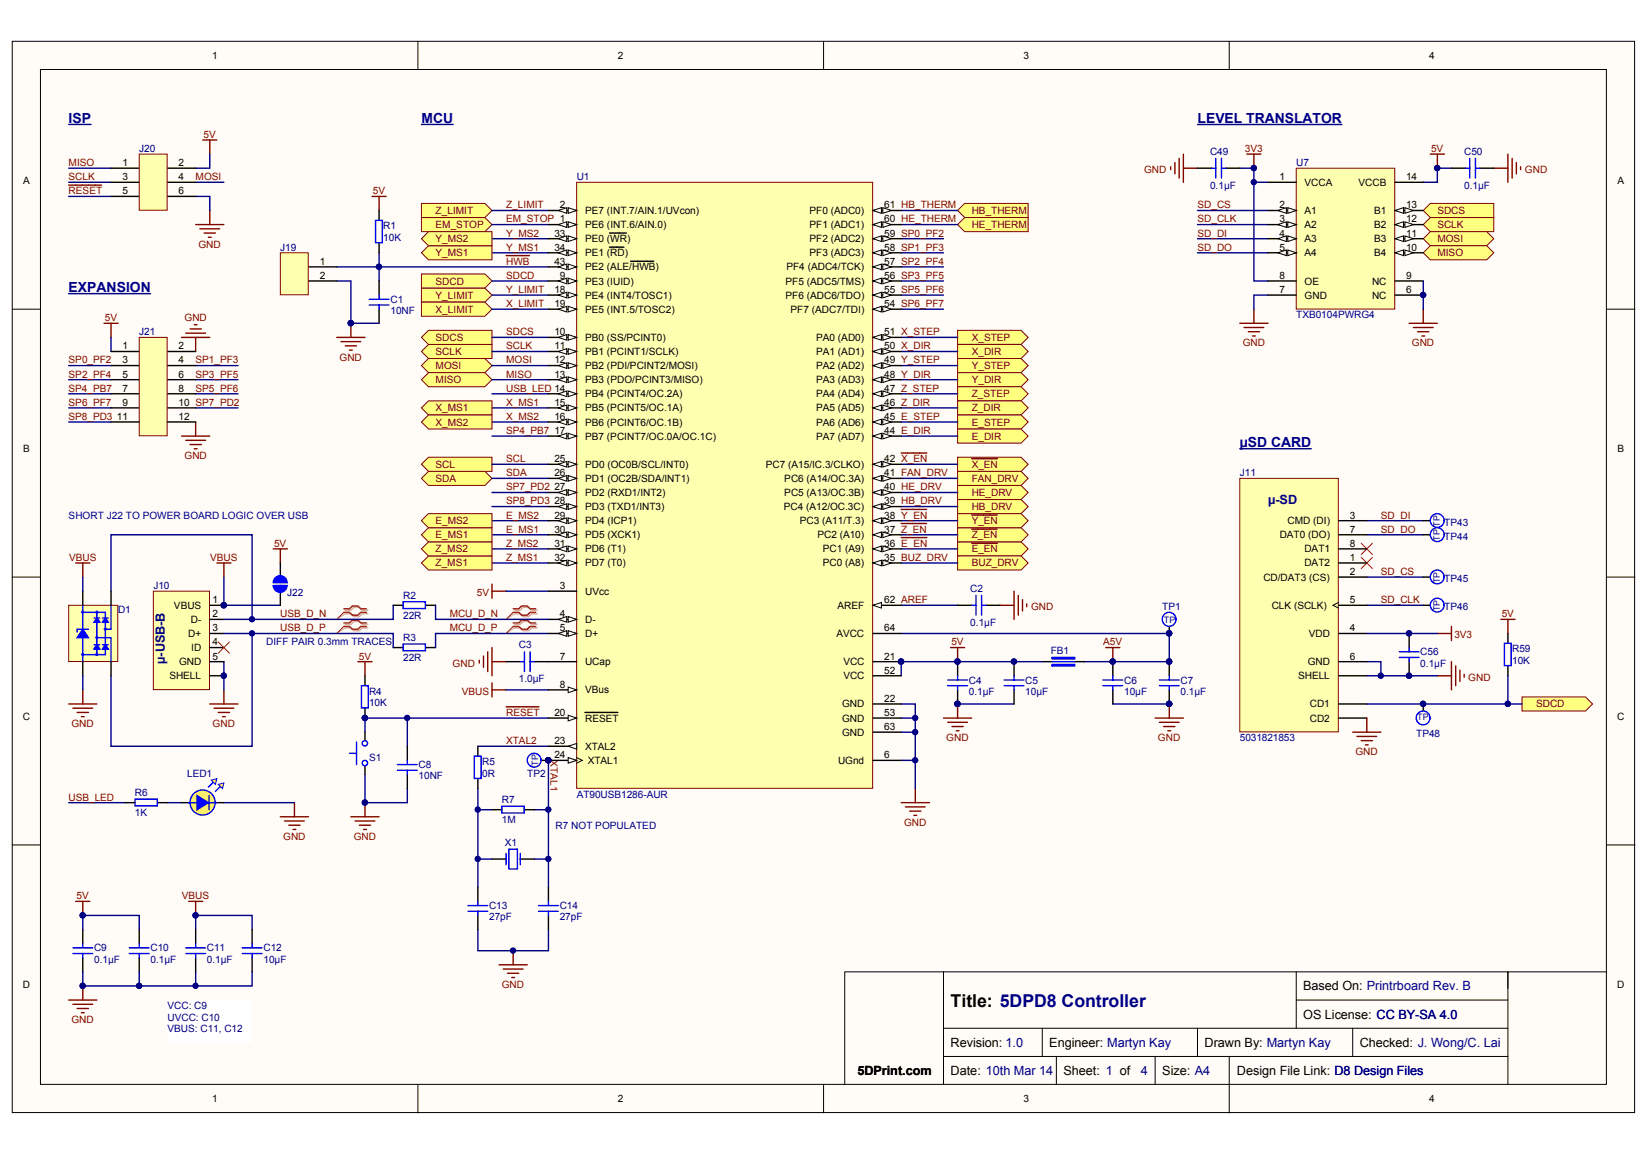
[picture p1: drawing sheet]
<svg xmlns="http://www.w3.org/2000/svg" width="291mm" height="204mm" viewBox="0 0 291 204" stroke-linecap="round" stroke-linejoin="round" font-family="sans-serif">
<defs><g id="words">
<text font-size="3.1" x="167.7" y="177.6">Title: 5DPD8 Controller</text>
<g font-size="2.5" fill="#000080">
<text x="12.1" y="21.7">ISP</text>
<text x="74.3" y="21.7">MCU</text>
<text x="211.2" y="21.7">LEVEL TRANSLATOR</text>
<text x="12.1" y="51.5">EXPANSION</text>
<text x="218.7" y="78.9">µSD CARD</text>
</g>
<g font-size="2.2" fill="#000080">
<text x="223.7" y="88.9">µ-SD</text>
<text x="29.1" y="117.1" transform="rotate(-90 29.1 117.1)">µ-USB-B</text>
<text x="242.8" y="179.7">CC BY-SA 4.0</text>
<text x="201.3" y="189.6">4</text>
<text x="235.4" y="189.6">D8 Design Files</text>
</g>
<g font-size="2.2">
<text x="229.9" y="179.7">OS License: CC BY-SA 4.0</text>
<text x="229.9" y="174.7">Based On: Printrboard Rev. B</text>
<text x="167.7" y="184.6">Revision: 1.0</text>
<text x="185.1" y="184.6">Engineer: Martyn Kay</text>
<text x="212.5" y="184.6">Drawn By: Martyn Kay</text>
<text x="239.9" y="184.6">Checked: J. Wong/C. Lai</text>
<text x="151.3" y="189.6">5DPrint.com</text>
<text x="167.7" y="189.6">Date: 10th Mar 14</text>
<text x="187.6" y="189.6">Sheet: 1 of</text>
<text x="205" y="189.6">Size: A4</text>
<text x="218.2" y="189.6">Design File Link: D8 Design Files</text>
</g>
<g font-size="1.8">
<text x="37.4" y="10.4">1</text>
<text x="109" y="10.4">2</text>
<text x="180.6" y="10.4">3</text>
<text x="252.1" y="10.4">4</text>
<text x="21.6" y="29.3">1</text>
<text x="31.5" y="29.3">2</text>
<text x="4.1" y="32.5">A</text>
<text x="21.6" y="34.3">5</text>
<text x="21.6" y="31.8">3</text>
<text x="31.5" y="31.8">4</text>
<text x="31.5" y="34.3">6</text>
<text x="225.7" y="31.8">1</text>
<text x="230.1" y="32.8">VCCA</text>
<text x="239.6" y="32.8">VCCB</text>
<text x="248" y="31.8">14</text>
<text x="285.3" y="32.5">A</text>
<text x="97.8" y="41.7">33</text>
<text x="98.8" y="36.8">2</text>
<text x="103.2" y="40.2">PE6 (INT.6/AIN.0)</text>
<text x="103.2" y="37.8">PE7 (INT.7/AIN.1/UVcon)</text>
<text x="142.8" y="40.2">PF1 (ADC1)</text>
<text x="142.8" y="37.8">PF0 (ADC0)</text>
<text x="156" y="41.7">59 SP0_PF2</text>
<text x="156" y="39.2">60 HE_THERM</text>
<text x="156" y="36.8">61 HB_THERM</text>
<text x="225.7" y="36.8">2</text>
<text x="225.7" y="39.2">3</text>
<text x="225.7" y="41.7">4</text>
<text x="230.1" y="37.8">A1</text>
<text x="230.1" y="40.2">A2</text>
<text x="242.4" y="37.8">B1</text>
<text x="242.4" y="40.2">B2</text>
<text x="248" y="36.8">13</text>
<text x="248" y="39.2">12</text>
<text x="248" y="41.7">11</text>
<text x="56.4" y="46.7">1</text>
<text x="97.8" y="44.2">34</text>
<text x="97.8" y="46.7">43</text>
<text x="103.2" y="42.7">PE0 (WR)</text>
<text x="103.2" y="45.2">PE1 (RD)</text>
<text x="103.2" y="47.7">PE2 (ALE/HWB)</text>
<text x="138.7" y="47.7">PF4 (ADC4/TCK)</text>
<text x="142.8" y="45.2">PF3 (ADC3)</text>
<text x="142.8" y="42.7">PF2 (ADC2)</text>
<text x="156" y="46.7">57 SP2_PF4</text>
<text x="156" y="44.2">58 SP1_PF3</text>
<text x="225.7" y="44.2">5</text>
<text x="230.1" y="42.7">A3</text>
<text x="230.1" y="45.2">A4</text>
<text x="242.4" y="42.7">B3</text>
<text x="242.4" y="45.2">B4</text>
<text x="248" y="44.2">10</text>
<text x="56.4" y="49.2">2</text>
<text x="97.8" y="51.7">18</text>
<text x="98.8" y="49.2">9</text>
<text x="103.2" y="50.2">PE3 (IUID)</text>
<text x="103.2" y="52.7">PE4 (INT4/TOSC1)</text>
<text x="138.6" y="52.7">PF6 (ADC6/TDO)</text>
<text x="138.6" y="50.2">PF5 (ADC5/TMS)</text>
<text x="156" y="51.7">55 SP5_PF6</text>
<text x="156" y="49.2">56 SP3_PF5</text>
<text x="225.7" y="51.7">7</text>
<text x="225.7" y="49.2">8</text>
<text x="230.1" y="52.7">GND</text>
<text x="230.1" y="50.2">OE</text>
<text x="242" y="52.7">NC</text>
<text x="242" y="50.2">NC</text>
<text x="248" y="51.7">6</text>
<text x="248" y="49.2">9</text>
<text x="97.8" y="59.1">10</text>
<text x="97.8" y="54.2">19</text>
<text x="103.2" y="55.1">PE5 (INT.5/TOSC2)</text>
<text x="139.4" y="55.1">PF7 (ADC7/TDI)</text>
<text x="156" y="59.1">51 X_STEP</text>
<text x="156" y="54.2">54 SP6_PF7</text>
<text x="21.6" y="64.1">3</text>
<text x="21.6" y="61.6">1</text>
<text x="31.5" y="61.6">2</text>
<text x="31.5" y="64.1">4</text>
<text x="97.8" y="61.6">11</text>
<text x="97.8" y="64.1">12</text>
<text x="103.2" y="60.1">PB0 (SS/PCINT0)</text>
<text x="103.2" y="62.6">PB1 (PCINT1/SCLK)</text>
<text x="103.2" y="65.1">PB2 (PDI/PCINT2/MOSI)</text>
<text x="144" y="65.1">PA2 (AD2)</text>
<text x="144" y="62.6">PA1 (AD1)</text>
<text x="144" y="60.1">PA0 (AD0)</text>
<text x="156" y="64.1">49 Y_STEP</text>
<text x="156" y="61.6">50 X_DIR</text>
<text x="21.6" y="71.6">9</text>
<text x="21.6" y="69.1">7</text>
<text x="21.6" y="66.6">5</text>
<text x="31.5" y="66.6">6</text>
<text x="31.5" y="69.1">8</text>
<text x="31.5" y="71.6">10 SP7_PD2</text>
<text x="97.8" y="66.6">13</text>
<text x="97.8" y="71.6">15</text>
<text x="103.2" y="67.6">PB3 (PDO/PCINT3/MISO)</text>
<text x="103.2" y="70.1">PB4 (PCINT4/OC.2A)</text>
<text x="144" y="70.1">PA4 (AD4)</text>
<text x="144" y="67.6">PA3 (AD3)</text>
<text x="156" y="71.6">46 Z_DIR</text>
<text x="156" y="69.1">47 Z_STEP</text>
<text x="156" y="66.6">48 Y_DIR</text>
<text x="20.6" y="74.1">11</text>
<text x="31.5" y="74.1">12</text>
<text x="97.8" y="74.1">16</text>
<text x="97.8" y="76.6">17</text>
<text x="103.2" y="72.6">PB5 (PCINT5/OC.1A)</text>
<text x="103.2" y="75.1">PB6 (PCINT6/OC.1B)</text>
<text x="103.2" y="77.5">PB7 (PCINT7/OC.0A/OC.1C)</text>
<text x="144" y="77.5">PA7 (AD7)</text>
<text x="144" y="75.1">PA6 (AD6)</text>
<text x="144" y="72.6">PA5 (AD5)</text>
<text x="156" y="76.6">44 E_DIR</text>
<text x="156" y="74.1">45 E_STEP</text>
<text x="4.1" y="79.8">B</text>
<text x="97.8" y="81.5">25</text>
<text x="97.8" y="84">26</text>
<text x="103.2" y="82.5">PD0 (OC0B/SCL/INT0)</text>
<text x="135.1" y="82.5">PC7 (A15/IC.3/CLKO)</text>
<text x="156" y="84">41 FAN_DRV</text>
<text x="156" y="81.5">42 X_EN</text>
<text x="285.3" y="79.8">B</text>
<text x="97.8" y="86.5">27</text>
<text x="97.8" y="89">28</text>
<text x="103.2" y="85">PD1 (OC2B/SDA/INT1)</text>
<text x="103.2" y="87.5">PD2 (RXD1/INT2)</text>
<text x="103.2" y="90">PD3 (TXD1/INT3)</text>
<text x="138.3" y="90">PC4 (A12/OC.3C)</text>
<text x="138.3" y="87.5">PC5 (A13/OC.3B)</text>
<text x="138.3" y="85">PC6 (A14/OC.3A)</text>
<text x="156" y="89">39 HB_DRV</text>
<text x="156" y="86.5">40 HE_DRV</text>
<text x="97.8" y="91.5">29</text>
<text x="97.8" y="93.9">30</text>
<text x="103.2" y="92.5">PD4 (ICP1)</text>
<text x="103.2" y="95">PD5 (XCK1)</text>
<text x="141.1" y="92.5">PC3 (A11/T.3)</text>
<text x="144.2" y="95">PC2 (A10)</text>
<text x="156" y="93.9">37 Z_EN</text>
<text x="156" y="91.5">38 Y_EN</text>
<text x="225.7" y="95">DAT0 (DO)</text>
<text x="227.1" y="92.5">CMD (DI)</text>
<text x="238.1" y="91.5">3</text>
<text x="238.1" y="93.9">7</text>
<text x="97.8" y="96.4">31</text>
<text x="97.8" y="98.9">32</text>
<text x="103.2" y="97.4">PD6 (T1)</text>
<text x="103.2" y="99.9">PD7 (T0)</text>
<text x="145.2" y="99.9">PC0 (A8)</text>
<text x="145.2" y="97.4">PC1 (A9)</text>
<text x="156" y="98.9">35 BUZ_DRV</text>
<text x="156" y="96.4">36 E_EN</text>
<text x="230.1" y="99.9">DAT2</text>
<text x="230.1" y="97.4">DAT1</text>
<text x="238.1" y="98.9">1</text>
<text x="238.1" y="101.4">2</text>
<text x="238.1" y="96.4">8</text>
<text x="30.7" y="107.4">VBUS</text>
<text x="37.5" y="106.4">1</text>
<text x="98.8" y="103.9">3</text>
<text x="103.2" y="104.9">UVcc</text>
<text x="147.7" y="107.4">AREF</text>
<text x="156" y="106.4">62 AREF</text>
<text x="222.8" y="102.4">CD/DAT3 (CS)</text>
<text x="224.3" y="107.4">CLK (SCLK)</text>
<text x="238.1" y="106.4">5</text>
<text x="33.2" y="112.3">D+</text>
<text x="33.7" y="109.9">D-</text>
<text x="37.5" y="108.9">2</text>
<text x="37.5" y="111.4">3</text>
<text x="37.5" y="113.9">4</text>
<text x="98.8" y="108.9">4</text>
<text x="98.8" y="111.4">5</text>
<text x="103.2" y="109.9">D-</text>
<text x="103.2" y="112.3">D+</text>
<text x="147.5" y="112.3">AVCC</text>
<text x="156" y="111.4">64</text>
<text x="230.9" y="112.3">VDD</text>
<text x="238.1" y="111.4">4</text>
<text x="29.9" y="119.8">SHELL</text>
<text x="31.6" y="117.3">GND</text>
<text x="33.7" y="114.8">ID</text>
<text x="37.5" y="116.4">5</text>
<text x="98.8" y="116.4">7</text>
<text x="103.2" y="117.3">UCap</text>
<text x="148.8" y="117.3">VCC</text>
<text x="148.8" y="119.8">VCC</text>
<text x="156" y="116.4">21</text>
<text x="156" y="118.8">52</text>
<text x="229" y="119.8">SHELL</text>
<text x="230.7" y="117.3">GND</text>
<text x="238.1" y="116.4">6</text>
<text x="98.8" y="121.3">8</text>
<text x="103.2" y="122.3">VBus</text>
<text x="148.5" y="124.8">GND</text>
<text x="156" y="123.8">22</text>
<text x="231.1" y="124.8">CD1</text>
<text x="4" y="127">C</text>
<text x="97.8" y="126.3">20</text>
<text x="97.8" y="131.2">23</text>
<text x="103.2" y="127.3">RESET</text>
<text x="148.5" y="127.3">GND</text>
<text x="148.5" y="129.8">GND</text>
<text x="156" y="126.3">53</text>
<text x="156" y="128.8">63</text>
<text x="231.1" y="127.3">CD2</text>
<text x="285.2" y="127">C</text>
<text x="97.8" y="133.7">24</text>
<text x="103.2" y="132.3">XTAL2</text>
<text x="103.7" y="134.8">XTAL1</text>
<text x="147.8" y="134.8">UGnd</text>
<text x="156" y="133.7">6</text>
<text x="4" y="174.3">D</text>
<text x="285.2" y="174.3">D</text>
<text x="37.4" y="194.4">1</text>
<text x="109" y="194.4">2</text>
<text x="180.6" y="194.4">3</text>
<text x="252.1" y="194.4">4</text>
</g>
<g font-size="1.8" fill="#800000">
<text x="12.1" y="29.3">MISO</text>
<text x="35.9" y="24.3">5V</text>
<text x="219.6" y="26.8">3V3</text>
<text x="252.4" y="26.8">5V</text>
<text x="12.1" y="34.3">RESET</text>
<text x="12.1" y="31.8">SCLK</text>
<text x="34.5" y="31.8">MOSI</text>
<text x="65.8" y="34.3">5V</text>
<text x="201.8" y="30.5">GND</text>
<text x="269" y="30.5">GND</text>
<text x="76.8" y="40.2">EM_STOP</text>
<text x="76.8" y="37.8">Z_LIMIT</text>
<text x="89.3" y="36.8">Z_LIMIT</text>
<text x="89.3" y="39.2">EM_STOP 1</text>
<text x="89.3" y="41.7">Y_MS2</text>
<text x="171.4" y="37.8">HB_THERM</text>
<text x="171.4" y="40.2">HE_THERM</text>
<text x="211.2" y="36.8">SD_CS</text>
<text x="211.2" y="39.2">SD_CLK</text>
<text x="211.2" y="41.7">SD_DI</text>
<text x="253.5" y="40.2">SCLK</text>
<text x="253.5" y="37.8">SDCS</text>
<text x="35" y="43.7">GND</text>
<text x="76.8" y="45.2">Y_MS1</text>
<text x="76.8" y="42.7">Y_MS2</text>
<text x="89.3" y="44.2">Y_MS1</text>
<text x="89.3" y="46.7">HWB</text>
<text x="211.2" y="44.2">SD_DO</text>
<text x="253.5" y="42.7">MOSI</text>
<text x="253.5" y="45.2">MISO</text>
<text x="76.8" y="52.7">Y_LIMIT</text>
<text x="76.8" y="50.2">SDCD</text>
<text x="89.3" y="49.2">SDCD</text>
<text x="89.3" y="51.7">Y_LIMIT</text>
<text x="18.5" y="56.6">5V</text>
<text x="32.6" y="56.6">GND</text>
<text x="76.8" y="55.1">X_LIMIT</text>
<text x="89.3" y="59.1">SDCS</text>
<text x="89.3" y="54.2">X_LIMIT</text>
<text x="12.1" y="64.1">SP0_PF2</text>
<text x="34.5" y="64.1">SP1_PF3</text>
<text x="59.9" y="63.6">GND</text>
<text x="76.8" y="62.6">SCLK</text>
<text x="76.8" y="65.1">MOSI</text>
<text x="76.8" y="60.1">SDCS</text>
<text x="89.3" y="61.6">SCLK</text>
<text x="89.3" y="64.1">MOSI</text>
<text x="171.4" y="60.1">X_STEP</text>
<text x="171.4" y="62.6">X_DIR</text>
<text x="171.4" y="65.1">Y_STEP</text>
<text x="219.2" y="61.1">GND</text>
<text x="249" y="61.1">GND</text>
<text x="12.1" y="66.6">SP2_PF4</text>
<text x="12.1" y="69.1">SP4_PB7</text>
<text x="12.1" y="71.6">SP6_PF7</text>
<text x="34.5" y="66.6">SP3_PF5</text>
<text x="34.5" y="69.1">SP5_PF6</text>
<text x="76.8" y="67.6">MISO</text>
<text x="89.3" y="69.1">USB_LED 14</text>
<text x="89.3" y="66.6">MISO</text>
<text x="89.3" y="71.6">X_MS1</text>
<text x="171.4" y="67.6">Y_DIR</text>
<text x="171.4" y="70.1">Z_STEP</text>
<text x="12.1" y="74.1">SP8_PD3</text>
<text x="76.8" y="72.6">X_MS1</text>
<text x="76.8" y="75.1">X_MS2</text>
<text x="89.3" y="76.6">SP4_PB7</text>
<text x="89.3" y="74.1">X_MS2</text>
<text x="171.4" y="72.6">Z_DIR</text>
<text x="171.4" y="75.1">E_STEP</text>
<text x="171.4" y="77.5">E_DIR</text>
<text x="32.6" y="81">GND</text>
<text x="76.8" y="82.5">SCL</text>
<text x="89.3" y="81.5">SCL</text>
<text x="89.3" y="84">SDA</text>
<text x="171.4" y="82.5">X_EN</text>
<text x="76.8" y="85">SDA</text>
<text x="89.3" y="86.5">SP7_PD2</text>
<text x="89.3" y="89">SP8_PD3</text>
<text x="171.4" y="90">HB_DRV</text>
<text x="171.4" y="87.5">HE_DRV</text>
<text x="171.4" y="85">FAN_DRV</text>
<text x="76.8" y="95">E_MS1</text>
<text x="76.8" y="92.5">E_MS2</text>
<text x="89.3" y="93.9">E_MS1</text>
<text x="89.3" y="91.5">E_MS2</text>
<text x="171.4" y="95">Z_EN</text>
<text x="171.4" y="92.5">Y_EN</text>
<text x="243.6" y="91.5">SD_DI</text>
<text x="243.6" y="93.9">SD_DO</text>
<text x="12.2" y="98.9">VBUS</text>
<text x="37.1" y="98.9">VBUS</text>
<text x="48.3" y="96.4">5V</text>
<text x="76.8" y="99.9">Z_MS1</text>
<text x="76.8" y="97.4">Z_MS2</text>
<text x="89.3" y="98.9">Z_MS1</text>
<text x="89.3" y="96.4">Z_MS2</text>
<text x="171.4" y="97.4">E_EN</text>
<text x="171.4" y="99.9">BUZ_DRV</text>
<text x="243.6" y="101.4">SD_CS</text>
<text x="84.1" y="105.1">5V</text>
<text x="181.9" y="107.6">GND</text>
<text x="243.6" y="106.4">SD_CLK</text>
<text x="49.4" y="111.4">USB_D_P</text>
<text x="49.4" y="108.9">USB_D_N</text>
<text x="79.3" y="111.4">MCU_D_P</text>
<text x="79.3" y="108.9">MCU_D_N</text>
<text x="167.8" y="113.9">5V</text>
<text x="194.6" y="113.9">A5V</text>
<text x="256.5" y="112.6">3V3</text>
<text x="264.9" y="108.9">5V</text>
<text x="63.3" y="116.4">5V</text>
<text x="79.8" y="117.6">GND</text>
<text x="81.4" y="122.6">VBUS</text>
<text x="259" y="120.1">GND</text>
<text x="271" y="124.8">SDCD</text>
<text x="12.6" y="128.3">GND</text>
<text x="37.5" y="128.3">GND</text>
<text x="89.3" y="126.3">RESET</text>
<text x="89.3" y="131.2">XTAL2</text>
<text x="166.9" y="130.8">GND</text>
<text x="204.3" y="130.8">GND</text>
<text x="97.1" y="134.1" transform="rotate(90 97.1 134.1)">XTAL1</text>
<text x="239.1" y="133.2">GND</text>
<text x="12.1" y="141.2">USB_LED</text>
<text x="50" y="148.2">GND</text>
<text x="62.4" y="148.2">GND</text>
<text x="159.5" y="145.7">GND</text>
<text x="13.5" y="158.6">5V</text>
<text x="32.1" y="158.6">VBUS</text>
<text x="88.5" y="174.3">GND</text>
<text x="12.6" y="180.5">GND</text>
</g>
<g font-size="1.8" fill="#000080">
<text x="24.6" y="26.8">J20</text>
<text x="213.4" y="27.3">C49</text>
<text x="228.6" y="29.3">U7</text>
<text x="258.3" y="27.3">C50</text>
<text x="101.7" y="31.8">U1</text>
<text x="213.4" y="33.3">0.1µF</text>
<text x="258.3" y="33.3">0.1µF</text>
<text x="67.6" y="40.5">R1</text>
<text x="49.4" y="44.2">J19</text>
<text x="67.6" y="42.5">10K</text>
<text x="68.9" y="53.4">C1</text>
<text x="24.6" y="59.1">J21</text>
<text x="68.9" y="55.4">10NF</text>
<text x="228.6" y="56.2">TXB0104PWRG4</text>
<text x="218.7" y="84">J11</text>
<text x="12.1" y="91.5">SHORT J22 TO POWER BOARD LOGIC OVER USB</text>
<text x="254.8" y="92.7">TP43</text>
<text x="254.8" y="95.2">TP44</text>
<text x="27.1" y="103.9">J10</text>
<text x="50.7" y="105.1">J22</text>
<text x="71.1" y="105.7">R2</text>
<text x="171.2" y="104.4">C2</text>
<text x="205" y="107.6">TP1</text>
<text x="254.8" y="102.6">TP45</text>
<text x="254.8" y="107.6">TP46</text>
<text x="20.8" y="108.1">D1</text>
<text x="46.9" y="113.9">DIFF PAIR 0.3mm TRACES</text>
<text x="71.1" y="109.1">22R</text>
<text x="71.1" y="113.1">R3</text>
<text x="171.2" y="110.3">0.1µF</text>
<text x="71.1" y="116.6">22R</text>
<text x="91.5" y="114.4">C3</text>
<text x="185.3" y="115.3">FB1</text>
<text x="250.5" y="115.6">C56</text>
<text x="250.5" y="117.6">0.1µF</text>
<text x="266.7" y="115.1">R59</text>
<text x="266.7" y="117.1">10K</text>
<text x="65.1" y="122.6">R4</text>
<text x="65.1" y="124.6">10K</text>
<text x="91.5" y="120.3">1.0µF</text>
<text x="170.9" y="120.6">C4</text>
<text x="170.9" y="122.6">0.1µF</text>
<text x="180.8" y="120.6">C5</text>
<text x="180.8" y="122.6">10µF</text>
<text x="198.3" y="120.6">C6</text>
<text x="198.3" y="122.6">10µF</text>
<text x="208.2" y="120.6">C7</text>
<text x="208.2" y="122.6">0.1µF</text>
<text x="218.7" y="130.8">5031821853</text>
<text x="249.8" y="130">TP48</text>
<text x="33" y="137">LED1</text>
<text x="65.1" y="134.2">S1</text>
<text x="73.8" y="135.5">C8</text>
<text x="73.8" y="137.5">10NF</text>
<text x="85" y="135">R5</text>
<text x="85" y="137">0R</text>
<text x="93" y="137">TP2</text>
<text x="23.8" y="140.5">R6</text>
<text x="23.8" y="143.9">1K</text>
<text x="88.5" y="141.7">R7</text>
<text x="101.7" y="140.7">AT90USB1286-AUR</text>
<text x="88.5" y="145.2">1M</text>
<text x="89" y="149.2">X1</text>
<text x="98" y="146.2">R7 NOT POPULATED</text>
<text x="86.3" y="160.3">C13</text>
<text x="98.7" y="160.3">C14</text>
<text x="16.6" y="167.8">C9</text>
<text x="26.5" y="167.8">C10</text>
<text x="36.5" y="167.8">C11</text>
<text x="46.5" y="167.8">C12</text>
<text x="86.3" y="162.3">27pF</text>
<text x="98.7" y="162.3">27pF</text>
<text x="16.6" y="169.8">0.1µF</text>
<text x="26.5" y="169.8">0.1µF</text>
<text x="36.5" y="169.8">0.1µF</text>
<text x="46.5" y="169.8">10µF</text>
<text x="29.5" y="178">VCC: C9</text>
<text x="29.5" y="180">UVCC: C10</text>
<text x="29.5" y="182">VBUS: C11, C12</text>
</g>
<g font-size="1.6" fill="#000080">
<text x="254" y="95.4" transform="rotate(-90 254 95.4)">TP TP</text>
<text x="254" y="107.8" transform="rotate(-90 254 107.8)">TP</text>
<text x="254" y="102.9" transform="rotate(-90 254 102.9)">TP</text>
<text x="205.3" y="109.9">TP</text>
<text x="250" y="127.1">TP</text>
<text x="94.9" y="135" transform="rotate(-90 94.9 135)">TP</text>
</g>
</g></defs>
<g fill="#fffcf8" stroke="#000" stroke-width=".18">
<path d="M2.2 7.3h286.1v188.9h-286.1z"/>
<path d="M7.1 12.3h276.2v179h-276.2z"/>
</g>
<g fill="none" stroke="#000" stroke-width=".18">
<path d="M73.7 7.3v5M145.3 7.3v5M216.8 7.3v5M2.2 54.5h4.9M283.4 54.5h5M2.2 101.8h4.9M283.4 101.8h5M2.2 149h4.9M283.4 149h5M166.4 171.4h-17.4v19.9M228.6 171.4v10M228.6 176.4h37.4"/>
<path d="M266 174.3v-2.9h-99.6v19.9M283.4 171.4h-17.4v19.9M73.7 191.3v5M145.3 191.3v5M166.4 181.4h99.6M166.4 186.3h99.6M183.8 181.4v4.9M186.3 186.3v5M203.8 186.3v5M211.2 181.4v4.9M216.8 186.3v10M238.6 181.4v4.9"/>
</g>
<path d="M161.4 139.1v2.5M159 141.6h4.9M159.7 142.3h3.5M160.4 143.1h2M161.2 143.8h.5" fill="none" stroke="#800000" stroke-width=".25"/>
<path d="M159 124.2h2.4v14.9M159 134.1h2.4M159 129.1h2.4M159 126.7h2.4" fill="none" stroke="#000080" stroke-width=".25"/>
<g fill="#000080" stroke="#000080" stroke-width=".18">
<circle cx="161.4" cy="134.1" r=".47"/>
<circle cx="161.4" cy="129.1" r=".48"/>
<circle cx="161.4" cy="126.6" r=".47"/>
</g>
<g fill="#ffff80" stroke="#800000" stroke-width=".18">
<path d="M168.9 58.3h11.2l1.3 1.2-1.3 1.3h-11.2z" fill-rule="evenodd"/>
<path d="M168.9 60.8h11.2l1.3 1.2-1.3 1.2h-11.2z" fill-rule="evenodd"/>
<path d="M168.9 63.2h11.2l1.3 1.3-1.3 1.2h-11.2z" fill-rule="evenodd"/>
<path d="M168.9 65.7h11.2l1.3 1.3-1.3 1.2h-11.2z" fill-rule="evenodd"/>
<path d="M168.9 68.2h11.2l1.3 1.3-1.3 1.2h-11.2z" fill-rule="evenodd"/>
<path d="M168.9 70.7h11.2l1.3 1.2-1.3 1.3h-11.2z" fill-rule="evenodd"/>
<path d="M168.9 73.2h11.2l1.3 1.2-1.3 1.3h-11.2z" fill-rule="evenodd"/>
<path d="M168.9 75.7h11.2l1.3 1.2-1.3 1.3h-11.2z" fill-rule="evenodd"/>
<path d="M168.9 95.6h11.2l1.3 1.2-1.3 1.3h-11.2z" fill-rule="evenodd"/>
</g>
<path d="M171.4 95.8h4.5" fill="none" stroke="#800000" stroke-width=".25"/>
<g fill="#ffff80" stroke="#800000" stroke-width=".18">
<path d="M168.9 88.1h11.2l1.3 1.3-1.3 1.2h-11.2z" fill-rule="evenodd"/>
<path d="M168.9 85.6h11.2l1.3 1.3-1.3 1.2h-11.2z" fill-rule="evenodd"/>
<path d="M168.9 83.1h11.2l1.3 1.3-1.3 1.2h-11.2z" fill-rule="evenodd"/>
<path d="M168.9 93.1h11.2l1.3 1.2-1.3 1.3h-11.2z" fill-rule="evenodd"/>
</g>
<path d="M171.4 93.3h4.5" fill="none" stroke="#800000" stroke-width=".25"/>
<path d="M168.9 80.7h11.2l1.3 1.2-1.3 1.2h-11.2z" fill-rule="evenodd" fill="#ffff80" stroke="#800000" stroke-width=".18"/>
<path d="M171.4 80.9h4.5" fill="none" stroke="#800000" stroke-width=".25"/>
<path d="M168.9 90.6h11.2l1.3 1.2-1.3 1.3h-11.2z" fill-rule="evenodd" fill="#ffff80" stroke="#800000" stroke-width=".18"/>
<path d="M171.4 90.8h4.5" fill="none" stroke="#800000" stroke-width=".25"/>
<g fill="#ffff80" stroke="#800000" stroke-width=".18">
<path d="M74.3 38.4h11.2l1.3 1.2-1.3 1.3h-11.2z" fill-rule="evenodd"/>
<path d="M74.3 50.8h11.2l1.3 1.3-1.3 1.2h-11.2z" fill-rule="evenodd"/>
<path d="M74.3 53.3h11.2l1.3 1.2-1.3 1.3h-11.2z" fill-rule="evenodd"/>
<path d="M74.3 35.9h11.2l1.3 1.2-1.3 1.3h-11.2z" fill-rule="evenodd"/>
<path d="M74.3 62l1.3-1.2h11.2v2.4h-11.2z" fill-rule="evenodd"/>
<path d="M74.3 64.5l1.3-1.3h9.9l1.3 1.3-1.3 1.2h-9.9z" fill-rule="evenodd"/>
<path d="M74.3 67l1.3-1.3h9.9l1.3 1.3-1.3 1.2h-9.9z" fill-rule="evenodd"/>
<path d="M74.3 59.5l1.3-1.2h11.2v2.5h-11.2z" fill-rule="evenodd"/>
<path d="M74.3 48.3h11.2l1.3 1.3-1.3 1.2h-11.2z" fill-rule="evenodd"/>
<path d="M168.9 37.1l1.3-1.2h11.2v2.5h-11.2z" fill-rule="evenodd"/>
<path d="M168.9 39.6l1.3-1.2h11.2v2.5h-11.2z" fill-rule="evenodd"/>
</g>
<g fill="none" stroke="#000080" stroke-width=".25">
<path d="M159 42.1h7.4M159 44.6h7.4M159 47.1h7.4M159 49.6h7.4M159 52.1h7.4M159 54.5h7.4M86.8 69.5h9.9M86.8 71.9h9.9M86.8 74.4h9.9M159 106.8h9.9M71.8 126.7v4.9M84.3 131.6h12.4"/>
<path d="M84.3 139.1v17.4M96.7 134.1v22.4M196.3 124.2h9.9M84.3 142.8h2.5M84.3 151.5h2.5M94.2 142.8h2.5M94.2 151.5h2.5M84.3 164v3.7h12.4v-3.7"/>
</g>
<g fill="none" stroke="#800000" stroke-width=".25">
<path d="M65.6 34.6h2.5M66.9 34.6v2.5M59.4 59.5h5M61.9 57v2.5M60.1 60.3h3.5M60.9 61h2M61.6 61.8h.5M63.1 116.7h2.5M64.4 116.7v2.5M167.7 114.2h2.5M168.9 114.2v2.5M176.4 106.8h2.5"/>
<path d="M178.9 104.3v5M179.6 105v3.5M180.4 105.8v2M181.1 106.5v.5M195 114.2h2.5M196.3 114.2v2.5M166.4 126.7h5M167.2 127.4h3.5M167.9 128.2h2M168.7 128.9h.5M168.9 124.2v2.5M203.8 126.7h4.9"/>
<path d="M204.5 127.4h3.5M205.2 128.2h2M206 128.9h.5M206.2 124.2v2.5M61.9 144.1h5M62.6 144.8h3.5M63.4 145.6h2M64.1 146.3h.5M64.4 141.6v2.5M88 170.2h5M88.8 170.9h3.5M89.5 171.7h2"/>
<path d="M90.3 172.4h.5M90.5 167.7v2.5"/>
</g>
<g fill="#000080" stroke="#000080" stroke-width=".18">
<circle cx="61.9" cy="57" r=".47"/>
<circle cx="90.5" cy="167.7" r=".47"/>
<circle cx="84.3" cy="142.8" r=".47"/>
<circle cx="96.7" cy="142.8" r=".47"/>
<circle cx="64.4" cy="141.6" r=".47"/>
<circle cx="96.7" cy="134.1" r=".47"/>
<circle cx="84.3" cy="151.5" r=".47"/>
<circle cx="96.7" cy="151.5" r=".47"/>
<circle cx="71.8" cy="126.6" r=".47"/>
<circle cx="206.2" cy="124.1" r=".47"/>
<circle cx="168.9" cy="116.7" r=".47"/>
<circle cx="196.3" cy="116.7" r=".47"/>
<circle cx="168.9" cy="124.1" r=".47"/>
</g>
<g fill="#ffff80" stroke="#800000" stroke-width=".18">
<path d="M74.3 84.4l1.3-1.3h9.9l1.3 1.3-1.3 1.2h-9.9z" fill-rule="evenodd"/>
<path d="M74.3 81.9l1.3-1.2h11.2v2.4h-11.2z" fill-rule="evenodd"/>
</g>
<path d="M86.8 42.1h9.9M86.8 44.6h9.9M86.8 86.9h9.9M86.8 89.4h9.9M86.8 91.8h9.9M86.8 94.3h9.9M86.8 96.8h9.9M86.8 99.3h9.9" fill="none" stroke="#000080" stroke-width=".25"/>
<g fill="#ffff80" stroke="#800000" stroke-width=".18">
<path d="M74.3 71.9l1.3-1.2h11.2v2.5h-11.2z" fill-rule="evenodd"/>
<path d="M74.3 74.4l1.3-1.2h11.2v2.5h-11.2z" fill-rule="evenodd"/>
<path d="M74.3 44.6l1.3-1.3h11.2v2.5h-11.2z" fill-rule="evenodd"/>
<path d="M74.3 42.1l1.3-1.2h11.2v2.4h-11.2z" fill-rule="evenodd"/>
<path d="M74.3 99.3l1.3-1.2h11.2v2.4h-11.2z" fill-rule="evenodd"/>
<path d="M74.3 96.8l1.3-1.2h11.2v2.5h-11.2z" fill-rule="evenodd"/>
<path d="M74.3 94.3l1.3-1.2h11.2v2.5h-11.2z" fill-rule="evenodd"/>
<path d="M74.3 91.8l1.3-1.2h11.2v2.5h-11.2z" fill-rule="evenodd"/>
<path d="M168.9 98.1h11.2l1.3 1.2-1.3 1.2h-11.2z" fill-rule="evenodd"/>
</g>
<g fill="none" stroke="#000080" stroke-width=".25">
<path d="M12.1 34.6h7.5M12.1 29.7h7.5M12.1 32.2h7.5M12.1 21.9h4M34.5 34.6h2.5v2.5M34.5 32.2h5M37 27.2v2.5h-2.5M86.8 39.6h9.9M86.8 37.1h9.9M159 39.6h9.9M159 37.1h9.9M12.1 51.8h14.5"/>
<path d="M19.6 59.5v2.5M59.4 47.1h37.3M66.9 44.6v5M86.8 59.5h9.9M86.8 52.1h9.9M86.8 54.5h9.9M86.8 49.6h9.9M159 59.5h9.9M12.1 67h7.5M12.1 64.5h7.5M12.1 69.5h7.5M12.1 71.9h7.5"/>
<path d="M12.1 74.4h7.5M34.5 67h7.5M34.5 64.5h7.5M34.5 69.5h7.5M34.5 71.9h7.5M86.8 76.9h9.9M86.8 67h9.9M86.8 64.5h9.9M86.8 62h9.9M159 76.9h9.9M159 67h9.9M159 64.5h9.9"/>
<path d="M159 62h9.9M159 69.5h9.9M159 71.9h9.9M159 74.4h9.9M86.8 81.9h9.9M86.8 84.4h9.9M159 81.9h9.9M159 84.4h9.9M159 86.9h9.9M159 89.4h9.9M159 91.8h9.9M159 94.3h9.9"/>
<path d="M159 96.8h9.9M159 99.3h9.9M19.6 104.3v-10h24.9v15M39.5 116.7v5M44.5 111.7v19.9h-24.9v-12.4M89.3 104.3h7.4M64.4 136.6v5h7.4v-2.5M89.3 121.7h7.4M168.9 124.2h10M12.1 141.6h10M29.5 141.6h2.5M39.5 141.6h12.4"/>
<path d="M34.5 164v-2.5h10v2.5M34.5 171.4v2.5"/>
</g>
<g fill="#000080" stroke="#000080" stroke-width=".18">
<circle cx="64.4" cy="141.6" r=".47"/>
<circle cx="44.4" cy="111.7" r=".47"/>
<circle cx="44.4" cy="109.2" r=".47"/>
<circle cx="168.9" cy="124.1" r=".47"/>
<circle cx="34.5" cy="161.5" r=".47"/>
<circle cx="14.6" cy="173.9" r=".47"/>
<circle cx="14.6" cy="161.5" r=".47"/>
<circle cx="34.5" cy="173.9" r=".47"/>
<circle cx="66.8" cy="47.1" r=".47"/>
</g>
<g fill="none" stroke="#800000" stroke-width=".25">
<path d="M12.1 32.7h5.8M34.5 39.6h5M35.8 24.7h2.4M37 24.7v2.5M37 37.1v2.5M18.3 57h2.5M19.6 57v2.5M32 59.5h5M32.8 58.8h3.5M33.5 58h2M34.3 57.3h.5M34.5 59.5v2.5"/>
<path d="M35.3 40.4h3.4M36 41.1h2M36.8 41.9h.5M32 76.9h5M32.8 77.7h3.5M33.5 78.4h2M34.3 79.2h.5M34.5 74.4v2.5M13.4 99.3h2.4M14.6 99.3v2.5M38.2 99.3h2.5M39.5 99.3v2.5"/>
<path d="M48.2 96.8h2.5M49.4 96.8v2.5M84.5 116.5v.5M85.3 115.7v2M86 115v3.5M86.8 103v2.5M86.8 114.2v5M86.8 116.7h2.5M86.8 104.3h2.5M12.1 124.2h5M12.9 124.9h3.4M13.6 125.7h2"/>
<path d="M14.4 126.4h.5M14.6 121.7v2.5M37 124.2h5M37.7 124.9h3.5M38.5 125.7h2M39.2 126.4h.5M39.5 121.7v2.5M86.8 120.4v2.5M86.8 121.7h2.5M89.3 124.7h5.8M13.4 159h2.4M14.6 159v2.5"/>
<path d="M33.3 159h2.5M34.5 159v2.5M49.4 144.1h5M50.2 144.8h3.5M50.9 145.6h2M51.7 146.3h.5M51.9 141.6v2.5M12.1 176.4h5M12.9 177.1h3.4M13.6 177.9h2M14.4 178.6h.5M14.6 173.9v2.5"/>
</g>
<path d="M29.5 176.4h14.9v7.4h-14.9z" fill="#fff" stroke="#fff" stroke-width=".18"/>
<path d="M60.9 107.6h1l.5-.5h1l.5 .5h1M60.9 108.3h1l.5 .5h1l.5-.5h1M60.9 110.1h1l.5-.5h1l.5 .5h1M60.9 110.7h1l.5 .5h1l.5-.5h1M90.8 107.6h1l.5-.5h1l.4 .5h1M90.8 108.3h1l.5 .5h1l.4-.5h1M90.8 110.1h1l.5-.5h1l.4 .5h1M90.8 110.7h1l.5 .5h1l.4-.5h1" fill="none" stroke="#d0a19e" stroke-width=".25"/>
<path d="M60.9 108.3l-1.5 1M60.9 110.7l-1.5 1M90.8 108.3l-1.5 1M90.8 110.7l-1.5 1" fill="none" stroke="#d0a19e" stroke-width=".18"/>
<path d="M60.6 107.4h1l.5-.5h1l.5 .5h1M60.6 108h1l.5 .5h1l.5-.5h1M60.6 109.9h1l.5-.5h1l.5 .5h1M60.6 110.5h1l.5 .5h1l.5-.5h1M90.5 107.4h1l.5-.5h1l.5 .5h1M90.5 108h1l.5 .5h1l.5-.5h1M90.5 109.9h1l.5-.5h1l.5 .5h1M90.5 110.5h1l.5 .5h1l.5-.5h1" fill="none" stroke="#f00" stroke-width=".25"/>
<path d="M60.6 108l-1.2 1.3M60.6 110.5l-1.2 1.2M90.5 108l-1.2 1.3M90.5 110.5l-1.2 1.2" fill="none" stroke="#f00" stroke-width=".18"/>
<path d="M19.6 29.7h5M19.6 32.2h5M19.6 34.6h5M29.5 29.7h5M29.5 32.2h5M29.5 34.6h5M66.9 37.1v1.8M66.9 42.8v1.8M66.9 49.6v2.5M66.9 54.5v2.5" fill="none" stroke="#000" stroke-width=".25"/>
<path d="M66.2 38.9h1.2v3.9h-1.2zM65.1 52.8h3.5M65.1 53.8h3.5M66.9 52.1v.7M66.9 53.8v.7" fill="none" stroke="#00f" stroke-width=".25"/>
<path d="M24.6 27.2h4.9v9.9h-4.9z" fill="#ffffb0" stroke="#800000" stroke-width=".18"/>
<path d="M19.6 62h5M19.6 64.5h5M19.6 67h5M19.6 69.5h5M19.6 71.9h5M29.5 62h5M29.5 64.5h5M29.5 67h5M29.5 69.5h5M29.5 71.9h5" fill="none" stroke="#000" stroke-width=".25"/>
<path d="M24.6 59.5h4.9v17.4h-4.9z" fill="#ffffb0" stroke="#800000" stroke-width=".18"/>
<g fill="none" stroke="#000" stroke-width=".25">
<path d="M19.6 74.4h5M29.5 74.4h5M64.4 119.2v1.7M69.4 106.8h1.7M69.4 114.2h1.7M75.1 106.8h1.7M75.1 114.2h1.7M89.3 116.7h2.5M94.2 116.7h2.5M168.9 106.8h2.5M168.9 116.7v2.5M173.9 106.8h2.5"/>
<path d="M178.9 116.7v2.5M183.8 116.7h1.8M189.6 116.7h1.7M196.3 116.7v2.5M206.2 116.7v2.5M64.4 124.9v1.8M64.4 129.1v1.5M64.4 135.1v1.5M71.8 131.6v2.5M71.8 136.6v2.5M84.3 131.6v1.8M84.3 137.4v1.7"/>
<path d="M168.9 121.7v2.5M178.9 121.7v2.5M196.3 121.7v2.5M206.2 121.7v2.5M22.1 141.6h1.7M27.8 141.6h1.7M32 141.6h2.5M37 141.6h2.5M84.3 156.5v2.5M86.8 142.8h1.7M86.8 151.5h2.5M91.8 151.5h2.4"/>
<path d="M92.5 142.8h1.7M96.7 156.5v2.5M14.6 164v2.5M14.6 168.9v2.5M24.6 164v2.5M24.6 168.9v2.5M34.5 164v2.5M34.5 168.9v2.5M44.5 164v2.5M44.5 168.9v2.5M84.3 161.5v2.5M96.7 161.5v2.5"/>
</g>
<g fill="none" stroke="#00f" stroke-width=".25">
<path d="M71.1 106.1h3.9v1.2h-3.9zM71.1 113.6h3.9v1.2h-3.9zM91.8 116.7h.7M92.5 115v3.5M93.5 116.7h.7M93.5 115v3.5M167.2 119.9h3.5M168.9 119.2v.7M171.4 106.8h.7M172.1 105v3.5M173.1 105v3.5M173.1 106.8h.8"/>
<path d="M177.1 119.9h3.5M178.9 119.2v.7M185.6 116h4v.2h-4zM185.6 117.2h4v.3h-4zM185.6 116.7h4M194.5 119.9h3.5M196.3 119.2v.7M204.5 119.9h3.5M206.2 119.2v.7M61.6 132.9h1.3M62.9 130.9v4M63.8 120.9h1.2v4h-1.2z"/>
<path d="M70.1 134.9h3.5M70.1 135.9h3.5M71.8 134.1v.8M71.8 135.9v.7M83.7 133.4h1.2v3.9h-1.2zM167.2 120.9h3.5M168.9 120.9v.8M177.1 120.9h3.5M178.9 120.9v.8M194.5 120.9h3.5M196.3 120.9v.8M204.5 120.9h3.5"/>
<path d="M206.2 120.9v.8M23.8 141h3.9v1.2h-3.9zM82.5 159.7h3.5M84.3 159v.7M88.5 142.2h4v1.2h-4zM89.3 150.5v2M89.8 149.8h1.5v3.5h-1.5zM91.8 150.5v2M95 159.7h3.5M96.7 159v.7M12.9 167.2h3.4M12.9 168.2h3.4"/>
<path d="M14.6 166.5v.7M14.6 168.2v.7M22.8 167.2h3.5M22.8 168.2h3.5M24.6 166.5v.7M24.6 168.2v.7M32.8 167.2h3.5M32.8 168.2h3.5M34.5 166.5v.7M34.5 168.2v.7M42.7 167.2h3.5M42.7 168.2h3.5"/>
<path d="M44.5 166.5v.7M44.5 168.2v.7M82.5 160.7h3.5M84.3 160.7v.8M95 160.7h3.5M96.7 160.7v.8"/>
<circle cx="64.4" cy="131.1" r=".47"/>
<circle cx="64.4" cy="134.6" r=".47"/>
</g>
<g fill="#000080" stroke="#000080" stroke-width=".18">
<circle cx="168.9" cy="124.1" r=".47"/>
<circle cx="168.9" cy="116.7" r=".47"/>
<circle cx="206.2" cy="124.1" r=".47"/>
<circle cx="206.2" cy="116.7" r=".47"/>
<circle cx="178.8" cy="116.7" r=".47"/>
<circle cx="206.2" cy="111.7" r=".47"/>
<circle cx="196.3" cy="116.7" r=".47"/>
<circle cx="64.4" cy="126.6" r=".47"/>
</g>
<path d="M96.7 111.7h-19.9v2.5M159 111.7h47.2v5h-14.9M96.7 126.7h-32.3v2.4" fill="none" stroke="#000080" stroke-width=".25"/>
<circle cx="35.7" cy="141.6" r="2.21" fill="#fdf101" stroke="#00f" stroke-width=".25"/>
<path d="M37.7 137.9l-.9 .9M39 138.6l-1 1" fill="none" stroke="#00f" stroke-width=".25"/>
<g fill="#fdf101" stroke="#00f" stroke-width=".18">
<path d="M38.5 138.3l1-.2-.3 1z"/>
<path d="M37.3 137.6l.9-.2-.2 .9z"/>
</g>
<path d="M34.8 140.3l2 1.3-2 1.2z" fill="#00f" stroke="#00f" stroke-width=".25"/>
<path d="M33.3 141.6h1.3M36.8 141.6h1.4M36.9 140.3v2.5" fill="none" stroke="#00f" stroke-width=".25"/>
<path d="M12.1 106.8h8.7v9.9h-8.7z" fill="#ffffb0" stroke="#800000" stroke-width=".18"/>
<g fill="none" stroke="#00f" stroke-width=".25">
<path d="M14.6 115.5h2.5M14.6 108h2.5M14.6 106.8v4.2M14.6 112.5v4.2M15.6 111h-2v.5M16.6 113.7h1M16.6 109h1M17.1 113.7l.5 .8h-1zM17.1 109l.5 .7h-1zM17.1 114.5v1h1.5v-1M17.1 109v-1h1.5v1M17.1 112.5h2.5v4.2"/>
<path d="M17.1 109.7v4M18.1 113.7h1M18.1 109h1M18.6 113.7l.5 .8h-1zM18.6 109l.5 .7h-1zM18.6 109.7v4M19.6 106.8v4.2h-1"/>
<circle cx="14.6" cy="108" r=".15"/>
<circle cx="14.6" cy="115.4" r=".15"/>
<circle cx="17.1" cy="112.5" r=".15"/>
<circle cx="17.1" cy="108" r=".15"/>
<circle cx="17.1" cy="115.4" r=".15"/>
<circle cx="18.6" cy="111" r=".16"/>
</g>
<path d="M14.6 111l1 1.5h-2z" fill="#00f" stroke="#00f" stroke-width=".25"/>
<g fill="#00f" stroke="#00f" stroke-width=".18">
<path d="M17.1 113.7l.5 .8h-1z"/>
<path d="M18.6 113.7l.5 .8h-1z"/>
<path d="M18.6 109l.5 .7h-1z"/>
<path d="M17.1 109l.5 .7h-1z"/>
</g>
<path d="M14.6 104.3v2.5M14.6 116.7v2.5M19.6 104.3v2.5M19.6 116.7v2.5" fill="none" stroke="#000" stroke-width=".25"/>
<path d="M183.8 116.7h-24.8v2.5" fill="none" stroke="#000080" stroke-width=".25"/>
<circle cx="158.9" cy="116.7" r=".47" fill="#000080" stroke="#000080" stroke-width=".18"/>
<path d="M101.7 32.2h52.2v106.8h-52.2z" fill="#ffffb0" stroke="#800000" stroke-width=".18"/>
<path d="M96.7 39.6h5" fill="none" stroke="#000" stroke-width=".25"/>
<g fill="#fffcf8" stroke="#000" stroke-width=".18">
<path d="M100.2 39.1l1.5 .5-1.5 .5z"/>
<path d="M98.5 39.6l1.5-.5v1z"/>
</g>
<path d="M96.7 37.1h5" fill="none" stroke="#000" stroke-width=".25"/>
<g fill="#fffcf8" stroke="#000" stroke-width=".18">
<path d="M100.2 36.6l1.5 .5-1.5 .5z"/>
<path d="M98.5 37.1l1.5-.5v1z"/>
</g>
<path d="M96.7 104.3h5M96.7 109.3h5" fill="none" stroke="#000" stroke-width=".25"/>
<g fill="#fffcf8" stroke="#000" stroke-width=".18">
<path d="M100.2 108.8l1.5 .5-1.5 .4z"/>
<path d="M98.5 109.3l1.5-.5v.9z"/>
</g>
<path d="M96.7 111.7h5" fill="none" stroke="#000" stroke-width=".25"/>
<g fill="#fffcf8" stroke="#000" stroke-width=".18">
<path d="M100.2 111.2l1.5 .5-1.5 .5z"/>
<path d="M98.5 111.7l1.5-.5v1z"/>
</g>
<path d="M96.7 116.7h5M96.7 121.7h5M154 134.1h5" fill="none" stroke="#000" stroke-width=".25"/>
<path d="M100.2 121.2l1.5 .5-1.5 .5z" fill="#fffcf8" stroke="#000" stroke-width=".18"/>
<path d="M96.7 49.6h5" fill="none" stroke="#000" stroke-width=".25"/>
<g fill="#fffcf8" stroke="#000" stroke-width=".18">
<path d="M100.2 49.1l1.5 .5-1.5 .5z"/>
<path d="M98.5 49.6l1.5-.5v1z"/>
</g>
<path d="M96.7 59.5h5" fill="none" stroke="#000" stroke-width=".25"/>
<g fill="#fffcf8" stroke="#000" stroke-width=".18">
<path d="M100.2 59l1.5 .5-1.5 .5z"/>
<path d="M98.5 59.5l1.5-.5v1z"/>
</g>
<path d="M96.7 62h5" fill="none" stroke="#000" stroke-width=".25"/>
<g fill="#fffcf8" stroke="#000" stroke-width=".18">
<path d="M100.2 61.5l1.5 .5-1.5 .5z"/>
<path d="M98.5 62l1.5-.5v1z"/>
</g>
<path d="M96.7 64.5h5" fill="none" stroke="#000" stroke-width=".25"/>
<g fill="#fffcf8" stroke="#000" stroke-width=".18">
<path d="M100.2 64l1.5 .5-1.5 .5z"/>
<path d="M98.5 64.5l1.5-.5v1z"/>
</g>
<path d="M96.7 67h5" fill="none" stroke="#000" stroke-width=".25"/>
<g fill="#fffcf8" stroke="#000" stroke-width=".18">
<path d="M100.2 66.5l1.5 .5-1.5 .5z"/>
<path d="M98.5 67l1.5-.5v1z"/>
</g>
<path d="M96.7 69.5h5" fill="none" stroke="#000" stroke-width=".25"/>
<g fill="#fffcf8" stroke="#000" stroke-width=".18">
<path d="M100.2 69l1.5 .5-1.5 .5z"/>
<path d="M98.5 69.5l1.5-.5v1z"/>
</g>
<path d="M96.7 71.9h5" fill="none" stroke="#000" stroke-width=".25"/>
<g fill="#fffcf8" stroke="#000" stroke-width=".18">
<path d="M100.2 71.4l1.5 .5-1.5 .5z"/>
<path d="M98.5 71.9l1.5-.5v1z"/>
</g>
<path d="M96.7 74.4h5" fill="none" stroke="#000" stroke-width=".25"/>
<g fill="#fffcf8" stroke="#000" stroke-width=".18">
<path d="M100.2 73.9l1.5 .5-1.5 .5z"/>
<path d="M98.5 74.4l1.5-.5v1z"/>
</g>
<path d="M96.7 76.9h5" fill="none" stroke="#000" stroke-width=".25"/>
<g fill="#fffcf8" stroke="#000" stroke-width=".18">
<path d="M100.2 76.4l1.5 .5-1.5 .5z"/>
<path d="M98.5 76.9l1.5-.5v1z"/>
</g>
<path d="M96.7 52.1h5" fill="none" stroke="#000" stroke-width=".25"/>
<g fill="#fffcf8" stroke="#000" stroke-width=".18">
<path d="M100.2 51.6l1.5 .5-1.5 .4z"/>
<path d="M98.5 52.1l1.5-.5v.9z"/>
</g>
<path d="M96.7 54.5h5" fill="none" stroke="#000" stroke-width=".25"/>
<g fill="#fffcf8" stroke="#000" stroke-width=".18">
<path d="M100.2 54l1.5 .5-1.5 .5z"/>
<path d="M98.5 54.5l1.5-.5v1z"/>
</g>
<path d="M96.7 126.7h5" fill="none" stroke="#000" stroke-width=".25"/>
<path d="M100.2 126.2l1.5 .5-1.5 .5z" fill="#fffcf8" stroke="#000" stroke-width=".18"/>
<path d="M154 116.7h5M96.7 131.6h5M103.2 125.7h5.8M154 124.2h5" fill="none" stroke="#000" stroke-width=".25"/>
<circle cx="158.9" cy="116.7" r=".47" fill="#000080" stroke="#000080" stroke-width=".18"/>
<path d="M100.2 131.6l1.5-.5v1z" fill="#fffcf8" stroke="#000" stroke-width=".18"/>
<path d="M96.7 134.1h5" fill="none" stroke="#000" stroke-width=".25"/>
<path d="M101.7 133.6l1 .5-1 .5" fill="none" stroke="#000" stroke-width=".18"/>
<path d="M100.2 133.6l1.5 .5-1.5 .5z" fill="#fffcf8" stroke="#000" stroke-width=".18"/>
<circle cx="96.7" cy="134.1" r=".47" fill="#000080" stroke="#000080" stroke-width=".18"/>
<path d="M96.7 81.9h5" fill="none" stroke="#000" stroke-width=".25"/>
<g fill="#fffcf8" stroke="#000" stroke-width=".18">
<path d="M100.2 81.4l1.5 .5-1.5 .5z"/>
<path d="M98.5 81.9l1.5-.5v1z"/>
</g>
<path d="M96.7 84.4h5" fill="none" stroke="#000" stroke-width=".25"/>
<g fill="#fffcf8" stroke="#000" stroke-width=".18">
<path d="M100.2 83.9l1.5 .5-1.5 .5z"/>
<path d="M98.5 84.4l1.5-.5v1z"/>
</g>
<path d="M96.7 86.9h5" fill="none" stroke="#000" stroke-width=".25"/>
<g fill="#fffcf8" stroke="#000" stroke-width=".18">
<path d="M100.2 86.4l1.5 .5-1.5 .5z"/>
<path d="M98.5 86.9l1.5-.5v1z"/>
</g>
<path d="M96.7 89.4h5" fill="none" stroke="#000" stroke-width=".25"/>
<g fill="#fffcf8" stroke="#000" stroke-width=".18">
<path d="M100.2 88.9l1.5 .5-1.5 .5z"/>
<path d="M98.5 89.4l1.5-.5v1z"/>
</g>
<path d="M96.7 91.8h5" fill="none" stroke="#000" stroke-width=".25"/>
<g fill="#fffcf8" stroke="#000" stroke-width=".18">
<path d="M100.2 91.3l1.5 .5-1.5 .5z"/>
<path d="M98.5 91.8l1.5-.5v1z"/>
</g>
<path d="M96.7 94.3h5" fill="none" stroke="#000" stroke-width=".25"/>
<g fill="#fffcf8" stroke="#000" stroke-width=".18">
<path d="M100.2 93.8l1.5 .5-1.5 .5z"/>
<path d="M98.5 94.3l1.5-.5v1z"/>
</g>
<path d="M96.7 96.8h5" fill="none" stroke="#000" stroke-width=".25"/>
<g fill="#fffcf8" stroke="#000" stroke-width=".18">
<path d="M100.2 96.3l1.5 .5-1.5 .5z"/>
<path d="M98.5 96.8l1.5-.5v1z"/>
</g>
<path d="M96.7 99.3h5" fill="none" stroke="#000" stroke-width=".25"/>
<g fill="#fffcf8" stroke="#000" stroke-width=".18">
<path d="M100.2 98.8l1.5 .5-1.5 .5z"/>
<path d="M98.5 99.3l1.5-.5v1z"/>
</g>
<path d="M96.7 42.1h5" fill="none" stroke="#000" stroke-width=".25"/>
<g fill="#fffcf8" stroke="#000" stroke-width=".18">
<path d="M100.2 41.6l1.5 .5-1.5 .5z"/>
<path d="M98.5 42.1l1.5-.5v1z"/>
</g>
<path d="M96.7 44.6h5M107.5 41.1h3" fill="none" stroke="#000" stroke-width=".25"/>
<g fill="#fffcf8" stroke="#000" stroke-width=".18">
<path d="M100.2 44.1l1.5 .5-1.5 .5z"/>
<path d="M98.5 44.6l1.5-.5v1z"/>
</g>
<path d="M107.5 43.6h2.6M154 99.3h5" fill="none" stroke="#000" stroke-width=".25"/>
<g fill="#fffcf8" stroke="#000" stroke-width=".18">
<path d="M154 99.3l1.5-.5v1z"/>
<path d="M155.7 98.8l1.5 .5-1.5 .5z"/>
</g>
<path d="M154 96.8h5" fill="none" stroke="#000" stroke-width=".25"/>
<g fill="#fffcf8" stroke="#000" stroke-width=".18">
<path d="M154 96.8l1.5-.5v1z"/>
<path d="M155.7 96.3l1.5 .5-1.5 .5z"/>
</g>
<path d="M154 94.3h5" fill="none" stroke="#000" stroke-width=".25"/>
<g fill="#fffcf8" stroke="#000" stroke-width=".18">
<path d="M154 94.3l1.5-.5v1z"/>
<path d="M155.7 93.8l1.5 .5-1.5 .5z"/>
</g>
<path d="M154 91.8h5" fill="none" stroke="#000" stroke-width=".25"/>
<g fill="#fffcf8" stroke="#000" stroke-width=".18">
<path d="M154 91.8l1.5-.5v1z"/>
<path d="M155.7 91.3l1.5 .5-1.5 .5z"/>
</g>
<path d="M154 89.4h5" fill="none" stroke="#000" stroke-width=".25"/>
<g fill="#fffcf8" stroke="#000" stroke-width=".18">
<path d="M154 89.4l1.5-.5v1z"/>
<path d="M155.7 88.9l1.5 .5-1.5 .5z"/>
</g>
<path d="M154 86.9h5" fill="none" stroke="#000" stroke-width=".25"/>
<g fill="#fffcf8" stroke="#000" stroke-width=".18">
<path d="M154 86.9l1.5-.5v1z"/>
<path d="M155.7 86.4l1.5 .5-1.5 .5z"/>
</g>
<path d="M154 84.4h5" fill="none" stroke="#000" stroke-width=".25"/>
<g fill="#fffcf8" stroke="#000" stroke-width=".18">
<path d="M154 84.4l1.5-.5v1z"/>
<path d="M155.7 83.9l1.5 .5-1.5 .5z"/>
</g>
<path d="M154 81.9h5" fill="none" stroke="#000" stroke-width=".25"/>
<g fill="#fffcf8" stroke="#000" stroke-width=".18">
<path d="M154 81.9l1.5-.5v1z"/>
<path d="M155.7 81.4l1.5 .5-1.5 .5z"/>
</g>
<path d="M96.7 47.1h5" fill="none" stroke="#000" stroke-width=".25"/>
<g fill="#fffcf8" stroke="#000" stroke-width=".18">
<path d="M100.2 46.6l1.5 .5-1.5 .5z"/>
<path d="M98.5 47.1l1.5-.5v1z"/>
</g>
<path d="M111.2 46.1h4.1M154 76.9h5" fill="none" stroke="#000" stroke-width=".25"/>
<g fill="#fffcf8" stroke="#000" stroke-width=".18">
<path d="M154 76.9l1.5-.5v1z"/>
<path d="M155.7 76.4l1.5 .5-1.5 .5z"/>
</g>
<path d="M154 74.4h5" fill="none" stroke="#000" stroke-width=".25"/>
<g fill="#fffcf8" stroke="#000" stroke-width=".18">
<path d="M154 74.4l1.5-.5v1z"/>
<path d="M155.7 73.9l1.5 .5-1.5 .5z"/>
</g>
<path d="M154 71.9h5" fill="none" stroke="#000" stroke-width=".25"/>
<g fill="#fffcf8" stroke="#000" stroke-width=".18">
<path d="M154 71.9l1.5-.5v1z"/>
<path d="M155.7 71.4l1.5 .5-1.5 .5z"/>
</g>
<path d="M154 69.5h5" fill="none" stroke="#000" stroke-width=".25"/>
<g fill="#fffcf8" stroke="#000" stroke-width=".18">
<path d="M154 69.5l1.5-.5v1z"/>
<path d="M155.7 69l1.5 .5-1.5 .5z"/>
</g>
<path d="M154 67h5" fill="none" stroke="#000" stroke-width=".25"/>
<g fill="#fffcf8" stroke="#000" stroke-width=".18">
<path d="M154 67l1.5-.5v1z"/>
<path d="M155.7 66.5l1.5 .5-1.5 .5z"/>
</g>
<path d="M154 64.5h5" fill="none" stroke="#000" stroke-width=".25"/>
<g fill="#fffcf8" stroke="#000" stroke-width=".18">
<path d="M154 64.5l1.5-.5v1z"/>
<path d="M155.7 64l1.5 .5-1.5 .5z"/>
</g>
<path d="M154 62h5" fill="none" stroke="#000" stroke-width=".25"/>
<g fill="#fffcf8" stroke="#000" stroke-width=".18">
<path d="M154 62l1.5-.5v1z"/>
<path d="M155.7 61.5l1.5 .5-1.5 .5z"/>
</g>
<path d="M154 59.5h5" fill="none" stroke="#000" stroke-width=".25"/>
<g fill="#fffcf8" stroke="#000" stroke-width=".18">
<path d="M154 59.5l1.5-.5v1z"/>
<path d="M155.7 59l1.5 .5-1.5 .5z"/>
</g>
<path d="M154 54.5h5M154 119.2h5M154 126.7h5" fill="none" stroke="#000" stroke-width=".25"/>
<g fill="#fffcf8" stroke="#000" stroke-width=".18">
<path d="M154 54.5l1.5-.5v1z"/>
<path d="M155.7 54l1.5 .5-1.5 .5z"/>
</g>
<path d="M154 52.1h5" fill="none" stroke="#000" stroke-width=".25"/>
<g fill="#fffcf8" stroke="#000" stroke-width=".18">
<path d="M154 52.1l1.5-.5v.9z"/>
<path d="M155.7 51.6l1.5 .5-1.5 .4z"/>
</g>
<path d="M154 49.6h5" fill="none" stroke="#000" stroke-width=".25"/>
<g fill="#fffcf8" stroke="#000" stroke-width=".18">
<path d="M154 49.6l1.5-.5v1z"/>
<path d="M155.7 49.1l1.5 .5-1.5 .5z"/>
</g>
<path d="M154 47.1h5" fill="none" stroke="#000" stroke-width=".25"/>
<g fill="#fffcf8" stroke="#000" stroke-width=".18">
<path d="M154 47.1l1.5-.5v1z"/>
<path d="M155.7 46.6l1.5 .5-1.5 .5z"/>
</g>
<path d="M154 44.6h5" fill="none" stroke="#000" stroke-width=".25"/>
<g fill="#fffcf8" stroke="#000" stroke-width=".18">
<path d="M154 44.6l1.5-.5v1z"/>
<path d="M155.7 44.1l1.5 .5-1.5 .5z"/>
</g>
<path d="M154 42.1h5" fill="none" stroke="#000" stroke-width=".25"/>
<g fill="#fffcf8" stroke="#000" stroke-width=".18">
<path d="M154 42.1l1.5-.5v1z"/>
<path d="M155.7 41.6l1.5 .5-1.5 .5z"/>
</g>
<path d="M154 39.6h5" fill="none" stroke="#000" stroke-width=".25"/>
<g fill="#fffcf8" stroke="#000" stroke-width=".18">
<path d="M154 39.6l1.5-.5v1z"/>
<path d="M155.7 39.1l1.5 .5-1.5 .5z"/>
</g>
<path d="M154 37.1h5" fill="none" stroke="#000" stroke-width=".25"/>
<g fill="#fffcf8" stroke="#000" stroke-width=".18">
<path d="M154 37.1l1.5-.5v1z"/>
<path d="M155.7 36.6l1.5 .5-1.5 .5z"/>
</g>
<path d="M154 106.8h5" fill="none" stroke="#000" stroke-width=".25"/>
<path d="M154 106.8l1.5-.5v1z" fill="#fffcf8" stroke="#000" stroke-width=".18"/>
<path d="M154 111.7h5M154 129.1h5" fill="none" stroke="#000" stroke-width=".25"/>
<g fill="#000080" stroke="#000080" stroke-width=".18">
<circle cx="158.9" cy="116.7" r=".47"/>
<circle cx="96.7" cy="134.1" r=".47"/>
</g>
<path d="M14.6 119.2v2.5" fill="none" stroke="#000080" stroke-width=".25"/>
<path d="M27 104.3h10v17.3h-10z" fill="#ffffb0" stroke="#800000" stroke-width=".18"/>
<path d="M49.4 99.3v2.2M37 106.8h2.5M37 109.3h2.5M37 111.7h2.5M37 114.2h2.5M37 116.7h2.5M37 119.2h2.5M49.4 104.5v2.3M95.5 134.1h1.2" fill="none" stroke="#000" stroke-width=".25"/>
<g fill="#000080" stroke="#000080" stroke-width=".18">
<circle cx="39.5" cy="106.8" r=".48"/>
<circle cx="39.5" cy="119.2" r=".48"/>
<circle cx="14.6" cy="161.5" r=".47"/>
<circle cx="24.5" cy="173.9" r=".47"/>
<circle cx="14.6" cy="173.9" r=".47"/>
<circle cx="96.7" cy="134.1" r=".47"/>
</g>
<path d="M38.5 113.2l2 2M40.5 113.2l-2 2" fill="none" stroke="#f00" stroke-width=".18"/>
<path d="M39.5 101.8v5h9.9M76.8 106.8v2.5h19.9M14.6 164v-2.5h10v2.5M14.6 171.4v2.5h10M24.6 171.4v2.5h19.9v-2.5" fill="none" stroke="#000080" stroke-width=".25"/>
<g fill="#00f" stroke="#00f" stroke-width=".25">
<path d="M48.2 103.3a1.22 1.22 0 0 0 1.2 1.2 1.22 1.22 0 0 0 1.2-1.2zM48.2 103.3h1.2z" fill-rule="evenodd"/>
<path d="M48.4 102l-.2 .8h2.4a1.22 1.22 0 0 0-.8-1.2 1.22 1.22 0 0 0-1.4 .4zM49.4 102.8h1.2z" fill-rule="evenodd"/>
</g>
<circle cx="94.2" cy="134.1" r="1.22" fill="#fff" stroke="#00f" stroke-width=".25"/>
<g fill="#000080" stroke="#000080" stroke-width=".18">
<circle cx="96.7" cy="134.1" r=".47"/>
<circle cx="206.2" cy="111.7" r=".47"/>
</g>
<path d="M206.2 110.5v1.2" fill="none" stroke="#000" stroke-width=".25"/>
<circle cx="206.2" cy="109.2" r="1.23" fill="#fff" stroke="#00f" stroke-width=".25"/>
<g fill="#000080" stroke="#000080" stroke-width=".18">
<circle cx="206.2" cy="111.7" r=".47"/>
<circle cx="96.7" cy="134.1" r=".47"/>
<circle cx="253.5" cy="29.6" r=".47"/>
<circle cx="221.2" cy="29.6" r=".47"/>
</g>
<g fill="none" stroke="#800000" stroke-width=".25">
<path d="M219.9 27.2h2.5M221.2 27.2v2.5M252.3 27.2h2.5M253.5 27.2v2.5M89.3 45.1h4.1M218.7 57h5M219.4 57.8h3.5M220.2 58.5h2M220.9 59.3h.5M221.2 54.5v2.5M159 79.9h4.5M159 92.3h4.4"/>
<path d="M159 94.8h4.5M159 89.9h4.4"/>
</g>
<path d="M74.3 21.9h5.6M223.7 52.1h-2.5v2.4M14.6 101.8v2.5M39.5 111.7h29.9v2.5M69.4 106.8v2.5h-29.9" fill="none" stroke="#000080" stroke-width=".25"/>
<g fill="#ffff80" stroke="#800000" stroke-width=".18">
<path d="M251 39.6l1.3-1.2h11.2v2.5h-11.2z" fill-rule="evenodd"/>
<path d="M251 42.1l1.3-1.2h9.9l1.3 1.2-1.3 1.2h-9.9z" fill-rule="evenodd"/>
<path d="M251 44.6l1.3-1.3h9.9l1.3 1.3-1.3 1.2h-9.9z" fill-rule="evenodd"/>
<path d="M251 37.1l1.3-1.2h11.2v2.5h-11.2z" fill-rule="evenodd"/>
</g>
<path d="M211.2 37.1h12.5M211.2 39.6h12.5M211.2 22h25.5M218.7 29.7h2.5v19.9h2.5M221.2 32.2h2.5M256 29.7h-2.5v2.5h-2.5M211.2 42.1h12.5M211.2 44.6h12.5" fill="none" stroke="#000080" stroke-width=".25"/>
<path d="M206.5 29.4v.5M207.2 28.7v2M208 27.9v3.5M208.7 29.7h2.5M208.7 27.2v5M263.5 29.7h2.5M266 27.2v5M266.7 27.9v3.5M267.5 28.7v2M268.2 29.4v.5" fill="none" stroke="#800000" stroke-width=".25"/>
<g fill="#000080" stroke="#000080" stroke-width=".18">
<circle cx="221.2" cy="32.1" r=".47"/>
<circle cx="253.5" cy="29.6" r=".47"/>
<circle cx="221.2" cy="29.6" r=".47"/>
</g>
<path d="M211.2 29.7h2.5M216.2 29.7h2.5M256 29.7h2.5M261 29.7h2.5" fill="none" stroke="#000" stroke-width=".25"/>
<path d="M213.7 29.7h.8M214.5 27.9v3.5M215.5 27.9v3.5M215.5 29.7h.7M258.5 29.7h.8M259.3 27.9v3.5M260.3 29.7h.7M260.3 27.9v3.5" fill="none" stroke="#00f" stroke-width=".25"/>
<path d="M228.6 29.7h17.4v24.8h-17.4z" fill="#ffffb0" stroke="#800000" stroke-width=".18"/>
<path d="M223.7 32.2h4.9M223.7 37.1h4.9" fill="none" stroke="#000" stroke-width=".25"/>
<g fill="#fffcf8" stroke="#000" stroke-width=".18">
<path d="M227.2 36.6l1.4 .5-1.4 .5z"/>
<path d="M225.4 37.1l1.5-.5v1z"/>
</g>
<path d="M223.7 39.6h4.9M246.1 32.2h4.9M223.7 52.1h4.9" fill="none" stroke="#000" stroke-width=".25"/>
<g fill="#fffcf8" stroke="#000" stroke-width=".18">
<path d="M227.2 39.1l1.4 .5-1.4 .5z"/>
<path d="M225.4 39.6l1.5-.5v1z"/>
</g>
<path d="M223.7 42.1h4.9" fill="none" stroke="#000" stroke-width=".25"/>
<g fill="#fffcf8" stroke="#000" stroke-width=".18">
<path d="M227.2 41.6l1.4 .5-1.4 .5z"/>
<path d="M225.4 42.1l1.5-.5v1z"/>
</g>
<path d="M223.7 44.6h4.9" fill="none" stroke="#000" stroke-width=".25"/>
<g fill="#fffcf8" stroke="#000" stroke-width=".18">
<path d="M227.2 44.1l1.4 .5-1.4 .5z"/>
<path d="M225.4 44.6l1.5-.5v1z"/>
</g>
<path d="M246.1 37.1h4.9M246.1 52.1h4.9" fill="none" stroke="#000" stroke-width=".25"/>
<circle cx="251" cy="52" r=".47" fill="#000080" stroke="#000080" stroke-width=".18"/>
<g fill="#fffcf8" stroke="#000" stroke-width=".18">
<path d="M246.1 37.1l1.5-.5v1z"/>
<path d="M247.8 36.6l1.5 .5-1.5 .5z"/>
</g>
<path d="M246.1 39.6h4.9" fill="none" stroke="#000" stroke-width=".25"/>
<g fill="#fffcf8" stroke="#000" stroke-width=".18">
<path d="M246.1 39.6l1.5-.5v1z"/>
<path d="M247.8 39.1l1.5 .5-1.5 .5z"/>
</g>
<path d="M246.1 42.1h4.9" fill="none" stroke="#000" stroke-width=".25"/>
<g fill="#fffcf8" stroke="#000" stroke-width=".18">
<path d="M246.1 42.1l1.5-.5v1z"/>
<path d="M247.8 41.6l1.5 .5-1.5 .5z"/>
</g>
<path d="M246.1 44.6h4.9" fill="none" stroke="#000" stroke-width=".25"/>
<g fill="#fffcf8" stroke="#000" stroke-width=".18">
<path d="M246.1 44.6l1.5-.5v1z"/>
<path d="M247.8 44.1l1.5 .5-1.5 .5z"/>
</g>
<path d="M223.7 49.6h4.9M246.1 49.6h4.9" fill="none" stroke="#000" stroke-width=".25"/>
<g fill="#000080" stroke="#000080" stroke-width=".18">
<circle cx="251" cy="52" r=".47"/>
<circle cx="243.5" cy="119.2" r=".48"/>
</g>
<path d="M248.6 57h4.9M249.3 57.8h3.5M250 58.5h2M250.8 59.3h.5M251 54.5v2.5M253.5 111.7h2.5M253.5 119.2h2.5M256 110.5v2.5M256 116.7v5M256.8 117.5v3.4M257.5 118.2v2M258.3 119v.4" fill="none" stroke="#800000" stroke-width=".25"/>
<path d="M240.1 95.8l2 2M240.1 98.3l2 2M242.1 95.8l-2 2M242.1 98.3l-2 2" fill="none" stroke="#f00" stroke-width=".18"/>
<path d="M241.1 91.8h9.9M241.1 94.3h9.9M241.1 116.7h2.5v2.5M241.1 101.8h9.9M241.1 106.8h9.9" fill="none" stroke="#000080" stroke-width=".25"/>
<path d="M218.7 84.4h17.4v44.7h-17.4z" fill="#ffffb0" stroke="#800000" stroke-width=".18"/>
<g fill="none" stroke="#000" stroke-width=".25">
<path d="M236.1 99.3h5M236.1 91.8h5M236.1 94.3h5M236.1 96.8h5M236.1 101.8h5M236.1 111.7h5M236.1 106.8h5M236.1 116.7h5M236.1 119.2h5M248.6 111.7v2.5M248.6 116.7v2.5M236.1 124.2h5"/>
<path d="M236.1 126.7h5"/>
</g>
<path d="M236.1 106.3l-1 .5 1 .5" fill="none" stroke="#000" stroke-width=".18"/>
<g fill="#000080" stroke="#000080" stroke-width=".18">
<circle cx="248.5" cy="119.2" r=".48"/>
<circle cx="248.5" cy="111.7" r=".47"/>
</g>
<path d="M246.8 115h3.5M246.8 116h3.5M248.6 114.2v.8M248.6 116v.7" fill="none" stroke="#00f" stroke-width=".25"/>
<path d="M268.5 122.9h11.2l1.2 1.3-1.2 1.2h-11.2z" fill-rule="evenodd" fill="#ffff80" stroke="#800000" stroke-width=".18"/>
<path d="M241.1 111.7h12.4M241.1 119.2h12.4" fill="none" stroke="#000080" stroke-width=".25"/>
<path d="M266 111.7v1.8M266 117.5v1.7M251 124.2v1.2" fill="none" stroke="#000" stroke-width=".25"/>
<path d="M265.4 113.5h1.1v3.9h-1.1z" fill="none" stroke="#00f" stroke-width=".25"/>
<path d="M264.7 109.3h2.5M266 109.3v2.4M238.6 129.1h5M239.3 129.9h3.5M240.1 130.6h2M240.8 131.4h.5M241.1 126.7v2.4" fill="none" stroke="#800000" stroke-width=".25"/>
<circle cx="251" cy="124.1" r=".47" fill="#000080" stroke="#000080" stroke-width=".18"/>
<circle cx="251" cy="126.6" r="1.22" fill="#fff" stroke="#00f" stroke-width=".25"/>
<circle cx="251" cy="124.1" r=".47" fill="#000080" stroke="#000080" stroke-width=".18"/>
<path d="M251 91.8h1.3" fill="none" stroke="#000" stroke-width=".25"/>
<circle cx="253.5" cy="91.8" r="1.22" fill="#fff" stroke="#00f" stroke-width=".25"/>
<path d="M251 94.3h1.3" fill="none" stroke="#000" stroke-width=".25"/>
<circle cx="253.5" cy="94.3" r="1.22" fill="#fff" stroke="#00f" stroke-width=".25"/>
<path d="M251 101.8h1.3" fill="none" stroke="#000" stroke-width=".25"/>
<circle cx="253.5" cy="101.8" r="1.22" fill="#fff" stroke="#00f" stroke-width=".25"/>
<path d="M251 106.8h1.3" fill="none" stroke="#000" stroke-width=".25"/>
<circle cx="253.5" cy="106.7" r="1.22" fill="#fff" stroke="#00f" stroke-width=".25"/>
<path d="M59.4 49.6h2.5v7.4h5M251 49.6v4.9M218.7 79.2h12.6M266 119.2v5h-24.9M266 124.2h2.5" fill="none" stroke="#000080" stroke-width=".25"/>
<g fill="#000080" stroke="#000080" stroke-width=".18">
<circle cx="266" cy="124.1" r=".47"/>
<circle cx="61.9" cy="57" r=".47"/>
</g>
<path d="M54.4 47.1h5M54.4 49.6h5" fill="none" stroke="#000" stroke-width=".25"/>
<path d="M49.4 44.6h5v7.4h-5z" fill="#ffffb0" stroke="#800000" stroke-width=".18"/>
<use href="#words"/>
</svg>
